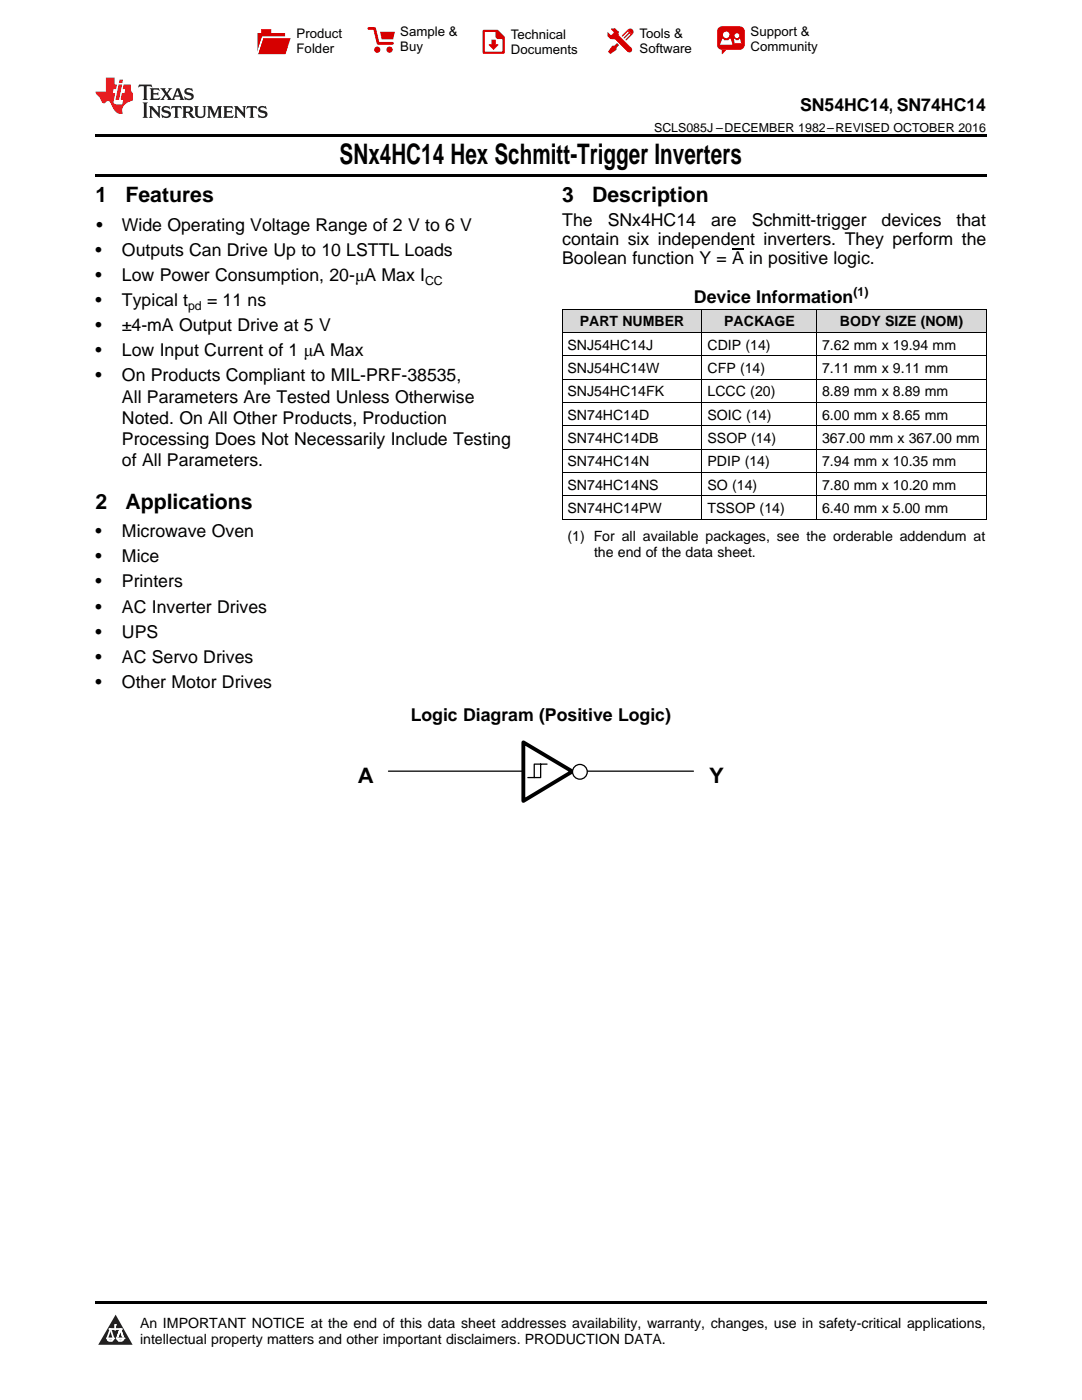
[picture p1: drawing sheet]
<svg xmlns="http://www.w3.org/2000/svg" width="216mm" height="279mm" viewBox="0 0 216 279" stroke-linecap="round" stroke-linejoin="round" font-family="sans-serif">
<defs><g id="words">
<text font-size="5.6" x="67.8" y="32.8">SNx4HC14 Hex Schmitt-Trigger Inverters</text>
<g font-size="4.3">
<text x="71.4" y="156.2">A</text>
<text x="141.6" y="156.2">Y</text>
</g>
<g font-size="4.2">
<text x="19" y="40.4">1</text>
<text x="25" y="40.4">Features</text>
<text x="112.2" y="40.4">3</text>
<text x="118.2" y="40.4">Description</text>
<text x="19" y="101.5">2</text>
<text x="25" y="101.5">Applications</text>
</g>
<g font-size="3.5">
<text x="159.6" y="22.2">SN54HC14, SN74HC14</text>
<text x="19.2" y="46.1">•</text>
<text x="24.3" y="46.1">Wide Operating Voltage Range of 2 V to 6 V</text>
<text x="112.2" y="45">The</text>
<text x="121.3" y="45">SNx4HC14</text>
<text x="141.9" y="45">are</text>
<text x="150" y="45">Schmitt-trigger</text>
<text x="175.9" y="45">devices</text>
<text x="190.9" y="45">that</text>
<text x="19" y="51.1">•</text>
<text x="24.3" y="51.1">Outputs Can Drive Up to 10 LSTTL Loads</text>
<text x="112.2" y="48.9">contain six independent inverters. They perform the</text>
<text x="112.2" y="52.8">Boolean function Y = A in positive logic.</text>
<text x="19" y="56.1">•</text>
<text x="24.3" y="56.1">Low Power Consumption, 20-μA Max I</text>
<text x="19" y="61.1">•</text>
<text x="24.3" y="61.1">Typical t</text>
<text x="41.3" y="61.1">= 11 ns</text>
<text x="138.5" y="60.5">Device Information</text>
<text x="19" y="66.1">•</text>
<text x="19" y="71.1">•</text>
<text x="24.3" y="66.1">±4-mA Output Drive at 5 V</text>
<text x="24.3" y="71.1">Low Input Current of 1 μA Max</text>
<text x="19" y="76.1">•</text>
<text x="24.3" y="76.1">On Products Compliant to MIL-PRF-38535,</text>
<text x="24.3" y="80.4">All Parameters Are Tested Unless Otherwise</text>
<text x="24.3" y="84.6">Noted. On All Other Products, Production</text>
<text x="24.3" y="88.8">Processing Does Not Necessarily Include Testing</text>
<text x="24.3" y="93.1">of All Parameters.</text>
<text x="19" y="107.2">•</text>
<text x="24.3" y="107.2">Microwave Oven</text>
<text x="19" y="112.2">•</text>
<text x="24.3" y="112.2">Mice</text>
<text x="19" y="117.2">•</text>
<text x="24.3" y="117.2">Printers</text>
<text x="19" y="122.2">•</text>
<text x="24.3" y="122.2">AC Inverter Drives</text>
<text x="19" y="127.2">•</text>
<text x="24.3" y="127.2">UPS</text>
<text x="19" y="132.3">•</text>
<text x="19" y="137.3">•</text>
<text x="24.3" y="132.3">AC Servo Drives</text>
<text x="24.3" y="137.3">Other Motor Drives</text>
<text x="82" y="144">Logic Diagram (Positive Logic)</text>
</g>
<g font-size="2.8">
<text x="115.7" y="65.2">PART NUMBER</text>
<text x="144.5" y="65.2">PACKAGE</text>
<text x="167.6" y="65.2">BODY SIZE (NOM)</text>
<text x="113.2" y="69.8">SNJ54HC14J</text>
<text x="141.2" y="69.8">CDIP (14)</text>
<text x="164" y="69.8">7.62 mm x 19.94 mm</text>
<text x="113.2" y="74.5">SNJ54HC14W</text>
<text x="141.2" y="74.5">CFP (14)</text>
<text x="164" y="74.5">7.11 mm x 9.11 mm</text>
<text x="113.2" y="79.1">SNJ54HC14FK</text>
<text x="113.2" y="83.8">SN74HC14D</text>
<text x="141.2" y="79.1">LCCC (20)</text>
<text x="141.2" y="83.8">SOIC (14)</text>
<text x="164" y="79.1">8.89 mm x 8.89 mm</text>
<text x="164" y="83.8">6.00 mm x 8.65 mm</text>
<text x="113.2" y="88.4">SN74HC14DB</text>
<text x="141.2" y="88.4">SSOP (14)</text>
<text x="164" y="88.4">367.00 mm x 367.00 mm</text>
<text x="113.2" y="93.1">SN74HC14N</text>
<text x="141.2" y="93.1">PDIP (14)</text>
<text x="164" y="93.1">7.94 mm x 10.35 mm</text>
<text x="113.2" y="97.8">SN74HC14NS</text>
<text x="141.2" y="97.8">SO (14)</text>
<text x="164" y="97.8">7.80 mm x 10.20 mm</text>
<text x="113.2" y="102.4">SN74HC14PW</text>
<text x="113.2" y="107.9">(1) For all available packages, see the orderable addendum at</text>
<text x="141.2" y="102.4">TSSOP (14)</text>
<text x="164" y="102.4">6.40 mm x 5.00 mm</text>
<text x="118.5" y="111.1">the end of the data sheet.</text>
<text x="27.9" y="265">An IMPORTANT NOTICE at the end of this data sheet addresses availability, warranty, changes, use in safety-critical applications,</text>
<text x="27.9" y="268.2">intellectual property matters and other important disclaimers. PRODUCTION DATA.</text>
</g>
<g font-size="2.6">
<text x="59.2" y="7.6">Product</text>
<text x="59.2" y="10.6">Folder</text>
<text x="79.9" y="7.3">Sample &amp;</text>
<text x="79.9" y="10.2">Buy</text>
<text x="101.9" y="7.8">Technical</text>
<text x="101.9" y="10.8">Documents</text>
<text x="127.6" y="7.6">Tools &amp;</text>
<text x="127.6" y="10.6">Software</text>
<text x="149.8" y="7.2">Support &amp;</text>
<text x="149.8" y="10.2">Community</text>
</g>
<g font-size="2.5">
<text x="130.5" y="26.3">SCLS085J –DECEMBER 1982–REVISED OCTOBER 2016</text>
<text x="84.8" y="56.8">CC</text>
<text x="170.3" y="59.1">(1)</text>
<text x="37.5" y="61.8">pd</text>
</g>
</g></defs>
<g fill="#d8d8d8">
<path d="M112.2 61.8h27.9v4.6h-27.9z"/>
<path d="M140.1 61.8h22.9v4.6h-22.9z"/>
<path d="M163 61.8h33.8v4.6h-33.8z"/>
</g>
<path d="M23.1 262.4l3.4 6h-6.9z" fill="#231f20"/>
<path d="M21.4 267.1h1.2l-.3 .5h-.3a.55 .55 0 0 1-.6-.5z" fill-rule="evenodd" fill="#fff"/>
<path d="M21.4 267.1h1.2l-.3 .5h-.3a.55 .55 0 0 1-.6-.5z" fill="none" stroke="#231f20" stroke-width=".34"/>
<path d="M21.4 267.1l1.2 .1-.3 .4h-.5z" fill="none" stroke="#fff" stroke-width=".34"/>
<path d="M23 265.3h.1" fill="none" stroke="#fff" stroke-width=".34"/>
<path d="M23 264.4v.9z" fill="#fff"/>
<path d="M23 264.4v.9z" fill="none" stroke="#fff" stroke-width=".34"/>
<circle cx="23" cy="264.4" r=".17" fill="#fff"/>
<path d="M21.9 265.2h.1" fill="none" stroke="#fff" stroke-width=".34"/>
<path d="M21.9 265.2h2.3z" fill="#fff"/>
<path d="M21.9 265.2h2.3z" fill="none" stroke="#fff" stroke-width=".34"/>
<circle cx="24.2" cy="265.2" r=".17" fill="#fff"/>
<path d="M23.3 267.1h.1" fill="none" stroke="#fff" stroke-width=".34"/>
<path d="M24 265.2l-.7 1.9z" fill="#fff"/>
<path d="M24 265.2l-.7 1.9z" fill="none" stroke="#fff" stroke-width=".34"/>
<path d="M24 265.2l.7 1.9z" fill="#fff"/>
<path d="M24 265.2l.7 1.9z" fill="none" stroke="#fff" stroke-width=".34"/>
<path d="M24.6 267.1h.1" fill="none" stroke="#fff" stroke-width=".34"/>
<circle cx="21.4" cy="267.1" r=".17" fill="#fff"/>
<path d="M22.1 265.2l-.7 1.9z" fill="#fff"/>
<path d="M22.1 265.2l-.7 1.9z" fill="none" stroke="#fff" stroke-width=".34"/>
<path d="M22.1 265.2l.5 1.9z" fill="#fff"/>
<path d="M22.1 265.2l.5 1.9z" fill="none" stroke="#fff" stroke-width=".34"/>
<circle cx="22.6" cy="267.1" r=".17" fill="#fff"/>
<path d="M23.4 267.1h1.3a.65 .65 0 0 1-.7 .5 .65 .65 0 0 1-.6-.5z" fill-rule="evenodd" fill="#fff"/>
<path d="M23.4 267.1h1.3a.65 .65 0 0 1-.7 .5 .65 .65 0 0 1-.6-.5z" fill="none" stroke="#231f20" stroke-width=".34"/>
<path d="M23.4 267.1h1.3l-.4 .5h-.6z" fill="none" stroke="#fff" stroke-width=".34"/>
<path d="M23.3 267.1h.1" fill="none" stroke="#fff" stroke-width=".34"/>
<circle cx="24.7" cy="267.1" r=".17" fill="#fff"/>
<path d="M19 259.7h177.8v.5h-177.8z" fill="#000"/>
<path d="M77.5 153.9h60.9" fill="none" stroke="#000" stroke-width=".26"/>
<path d="M104.4 148.2l9.8 5.8-9.8 5.8z" fill="#fff"/>
<path d="M104.4 148.2l9.8 5.8-9.8 5.8z" fill="none" stroke="#000" stroke-width=".77"/>
<circle cx="115.7" cy="154" r="1.47" fill="#fff"/>
<circle cx="115.7" cy="154" r="1.47" fill="none" stroke="#000" stroke-width=".26"/>
<path d="M106.6 152.5h1.3v2.7h-1.3z" fill="#fff"/>
<path d="M105.3 155.2h1.3M106.6 152.5h1.3v2.7h-1.3zM107.9 152.5h1.3" fill="none" stroke="#000" stroke-width=".26"/>
<g fill="none" stroke="#000" stroke-width=".2">
<path d="M112.2 75.7h84.6M112.2 71h84.6M112.2 66.4h84.6M112.2 61.7h84.6M112.2 61.8v41.9M140.1 61.8v41.9M162.9 61.8v41.9M196.8 61.8v41.9M112.2 99h84.6M112.2 94.3h84.6M112.2 89.7h84.6M112.2 85h84.6"/>
<path d="M112.2 80.3h84.6M112.2 103.6h84.6"/>
</g>
<path d="M19 34.8h177.8v.5h-177.8zM19 26.8h177.8v.6h-177.8z" fill="#000"/>
<path d="M27.7 16.9l-.1 .6 .6-.3h.5v.2v2.2l-.2 .4h1l-.2-.4v-2.2v-.2h.5l.6 .3-.2-.6zM29.9 17.6l.2 .4v1.6l-.2 .4h1.9l.1-.6a1.09 1.09 0 0 1-1.3 .1v-.6h.6l.4 .2v-.7l-.2 .2h-.8v-.6l.2-.1a1.01 1.01 0 0 1 1 .3l-.1-.6zM32 17.6l.9 1.2-1 1.2h.9l-.2-.3 .5-.7 .5 .7-.3 .3h1.7l-.2-.3 .1-.4h1l.1 .4-.2 .3h1l-.3-.4-.7-2h-.5l-1 2.2-.8-1.1 .9-1.1h-.9l.2 .2-.4 .7-.4-.7 .2-.2zM35.4 18l.4 1h-.8zM37 17.7a.66 .66 0 0 0-.2 .8 .66 .66 0 0 0 .6 .4l.7 .2 .1 .2a.8 .8 0 0 1-.7 .4 .8 .8 0 0 1-.7-.5l.1 .8 .2-.2a.94 .94 0 0 0 1.1 .1 .94 .94 0 0 0 .4-.9 1.48 1.48 0 0 0-1.3-.6v-.4a1.1 1.1 0 0 1 1.2 .2l-.2-.6-.2 .1-.5-.1zM28.5 20.4l.2 .4v2.3l-.2 .4h1l-.2-.4v-2.3l.2-.4zM29.7 21.2l.2 .4v1.5l-.2 .4h.8l-.3-.4 .1-1.3 1.6 1.8v-2l.2-.4h-.7l.2 .2v1.1l-1.2-1.3zM32.5 21.3a.66 .66 0 0 0-.2 .8 .66 .66 0 0 0 .6 .4l.6 .2 .2 .2a.8 .8 0 0 1-.8 .4 .8 .8 0 0 1-.7-.5l.2 .7 .2-.1a.94 .94 0 0 0 1 .1 .94 .94 0 0 0 .5-1 1.47 1.47 0 0 0-1.3-.6l-.1-.3a1.1 1.1 0 0 1 1.3 .2l-.2-.6-.2 .1-.5-.2zM34.3 21.2l-.2 .6a.64 .64 0 0 1 .8-.3v1.6l-.2 .4h1l-.3-.4 .1-1.6a.66 .66 0 0 1 .8 .3l-.2-.6zM36.3 21.2l.3 .4v1.5l-.3 .4h1l-.2-.2v-.7h.5l.1 .1a.8 .8 0 0 0 1.2 .7l-1-1a.62 .62 0 0 0 .6-.5 .62 .62 0 0 0-.6-.7zM37.1 21.5h.1a.48 .48 0 0 1 .6 0 .48 .48 0 0 1 .1 .6l-.2 .1-.6 .1zM38.7 21.2l.2 .2a2.29 2.29 0 0 0 .4 2 1.05 1.05 0 0 0 1.7-.7v-1.3l.2-.2h-.8l.2 .4v1.1a.61 .61 0 0 1-.6 .6 .61 .61 0 0 1-.6-.6v-1.1l.3-.4zM41.3 21.2l.3 .4v1.5l-.3 .4h.8l-.2-.4v-1.4l.8 1.9 .9-1.9v1.4l-.2 .4h.9l-.2-.4v-1.5l.2-.4h-.8l-.7 1.5-.6-1.5zM44.5 21.2l.2 .4v1.5l-.2 .4h1.9l.2-.6a1.1 1.1 0 0 1-1.4 .2v-.7h.6l.4 .2v-.6l-.2 .1-.8 .1v-.6l.2-.1a1.02 1.02 0 0 1 1.1 .2l-.2-.5zM46.7 21.2l.2 .4v1.5l-.2 .4h.8l-.3-.4 .1-1.3 1.6 1.8v-2l.2-.4h-.7l.2 .2v1.1l-1.2-1.3zM49.3 21.2l-.1 .6a.64 .64 0 0 1 .8-.3v1.6l-.3 .4h1l-.2-.4v-1.6a.66 .66 0 0 1 .8 .3l-.1-.6zM51.7 21.3a.66 .66 0 0 0-.2 .7 .66 .66 0 0 0 .7 .5l.6 .2 .1 .2a.8 .8 0 0 1-.7 .4 .8 .8 0 0 1-.7-.5l.1 .7 .2-.1a.94 .94 0 0 0 1.1 .1 .94 .94 0 0 0 .4-1 1.48 1.48 0 0 0-1.2-.6l-.1-.3a1.1 1.1 0 0 1 1.2 .2l-.2-.6-.1 .1-.6-.2z" fill="#231f20"/>
<path d="M21.1 15.5v2.8h-2v.4l.9 .9a.96 .96 0 0 0 1 1 .59 .59 0 0 1 .5-.4 .59 .59 0 0 1 .5 .3l.4 .8a1.61 1.61 0 0 0 2.1 1.3 1.63 1.63 0 0 1 1.1-2.2l.9-.3v-1.5a1.6 1.6 0 0 1-.4-1.7h-1.4l-.2 .9h.5l-.2 .8h-.5l-.2 1v.3h.5l-.2 .9h-.7a.74 .74 0 0 1-1-.6l.3-1.6h-.5l.2-.8h.5l.1-.9h-.4v-1.4zM23.7 16.9l-.7 3h.8l.6-3zM23.8 15.9l-.1 .7h.7l.2-.7z" fill="#ee1d23"/>
<g fill="#d60000">
<path d="M52.1 5.8h2v.8h2.8v4.2h-5.5v-4.2h.7z" fill-rule="evenodd"/>
<path d="M52.4 7.5h5.6l-1 3.3h-5.6z" fill-rule="evenodd"/>
</g>
<path d="M52.4 7.4h5.7l-.1 .1h-5.5l-1.1 3.3z" fill-rule="evenodd" fill="#fff"/>
<path d="M52.4 7.4h5.7l-.1 .1h-5.5l-1.1 3.3z" fill="none" stroke="#fff" stroke-width=".2"/>
<path d="M73.6 5.7h1.1l.7 2.9h2.9" fill="none" stroke="#d60000" stroke-width=".55"/>
<g fill="#d60000">
<path d="M75.8 6.3h3l-.4 1.6h-2.2z" fill-rule="evenodd"/>
<circle cx="75.3" cy="9.9" r=".62"/>
<circle cx="77.7" cy="9.9" r=".62"/>
</g>
<path d="M96.5 6.2h2.7l1.3 1.2v3.1h-4z" fill="none" stroke="#d60000" stroke-width=".44"/>
<g fill="#d60000">
<path d="M98.1 7.9h.8v1h.5l-.9 1.1-1-1v-.1h.6z" fill-rule="evenodd"/>
<path d="M98.9 6.2h.3l1.3 1.2v.4h-1.3l-.3-.4z" fill-rule="evenodd"/>
<path d="M121.9 5.7h.8l.7 .6 .1 .7 2.5 2.5-.8 .8-2.3-2.3-1.1-.2-.6-.6v-.8l.7 .6 .5-.4v-.2l-.5-.5z" fill-rule="evenodd"/>
<path d="M122.2 9.1h.4l.5-.5 .4 .4-.5 .5v.4l-1.2 .9-.5-.5z" fill-rule="evenodd"/>
<path d="M125.3 5.9a.67 .67 0 0 1 .9 0 .67 .67 0 0 1 0 .9z" fill-rule="evenodd"/>
<path d="M125.3 5.9l.9 .9-1.2 1.2h-.2v-.2l1-.9v-.2h-.2l-.9 1h-.2v-.2l.9-1 .1-.2h-.3l-.9 1h-.2v-.2z" fill-rule="evenodd"/>
<circle cx="125.6" cy="9.9" r=".54"/>
</g>
<path d="M123.3 6.3v.7" fill="none" stroke="#d60000" stroke-width=".2"/>
<g fill="#d60000">
<path d="M143.4 5.5l.6-.2h3.6a.95 .95 0 0 1 1 .9v2.8a.95 .95 0 0 1-1 .9h-3.6a.95 .95 0 0 1-.9-.9v-2.8z" fill-rule="evenodd"/>
<path d="M144 9.9h.9l-.7 .9h-.2z" fill-rule="evenodd"/>
</g>
<g fill="#fff">
<path d="M146.6 8.6h1.3z"/>
<path d="M144.1 7.8h.3l.1 .2h.8l.2-.2h.3l.4 1.1h-2.5z" fill-rule="evenodd"/>
<path d="M146.4 7.8h.3l.1 .2h.5l.2-.2h.2l.2 .8h-1.3z" fill-rule="evenodd"/>
<circle cx="144.9" cy="6.9" r=".65"/>
<circle cx="147" cy="7.1" r=".48"/>
</g>
<path d="M146.1 49.7h2.3" fill="none" stroke="#000" stroke-width=".25"/>
<use href="#words"/>
</svg>
